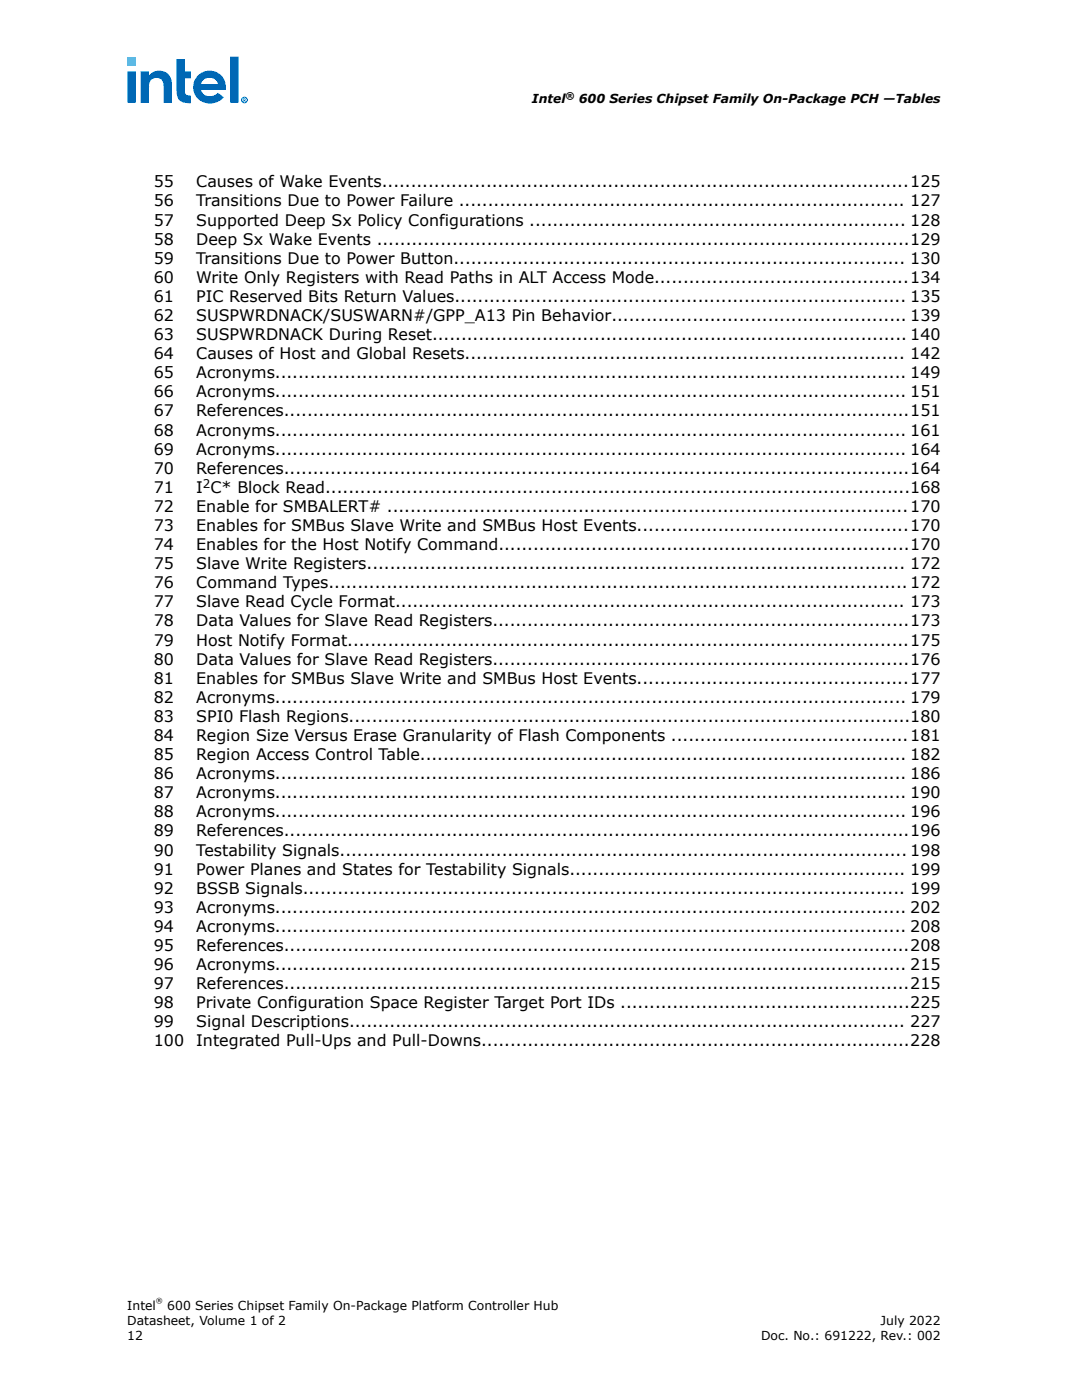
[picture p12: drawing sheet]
<svg xmlns="http://www.w3.org/2000/svg" width="216mm" height="279mm" viewBox="0 0 216 279" stroke-linecap="round" stroke-linejoin="round" font-family="sans-serif">
<defs><g id="words">
<g font-size="3.2">
<text x="30.7" y="37.4">55</text>
<text x="30.7" y="41.2">56</text>
<text x="39.2" y="37.4">Causes of Wake Events...........................................................................................125</text>
<text x="39.2" y="41.2">Transitions Due to Power Failure ............................................................................. 127</text>
<text x="30.7" y="45">57</text>
<text x="39.2" y="45">Supported Deep Sx Policy Configurations ................................................................. 128</text>
<text x="30.7" y="48.8">58</text>
<text x="30.7" y="52.6">59</text>
<text x="39.2" y="48.8">Deep Sx Wake Events ............................................................................................129</text>
<text x="39.2" y="52.6">Transitions Due to Power Button.............................................................................. 130</text>
<text x="30.7" y="56.4">60</text>
<text x="39.2" y="56.4">Write Only Registers with Read Paths in ALT Access Mode............................................134</text>
<text x="30.7" y="60.3">61</text>
<text x="30.7" y="64.1">62</text>
<text x="39.2" y="60.3">PIC Reserved Bits Return Values.............................................................................. 135</text>
<text x="39.2" y="64.1">SUSPWRDNACK/SUSWARN#/GPP_A13 Pin Behavior................................................... 139</text>
<text x="30.7" y="67.9">63</text>
<text x="30.7" y="71.7">64</text>
<text x="39.2" y="67.9">SUSPWRDNACK During Reset.................................................................................. 140</text>
<text x="39.2" y="71.7">Causes of Host and Global Resets............................................................................ 142</text>
<text x="30.7" y="75.5">65</text>
<text x="39.2" y="75.5">Acronyms............................................................................................................. 149</text>
<text x="30.7" y="79.3">66</text>
<text x="30.7" y="83.1">67</text>
<text x="39.2" y="79.3">Acronyms............................................................................................................. 151</text>
<text x="39.2" y="83.1">References............................................................................................................151</text>
<text x="30.7" y="86.9">68</text>
<text x="39.2" y="86.9">Acronyms............................................................................................................. 161</text>
<text x="30.7" y="90.7">69</text>
<text x="30.7" y="94.5">70</text>
<text x="39.2" y="90.7">Acronyms............................................................................................................. 164</text>
<text x="39.2" y="94.5">References............................................................................................................164</text>
<text x="30.7" y="98.4">71</text>
<text x="39.2" y="98.4">I C* Block Read.....................................................................................................168</text>
<text x="30.7" y="102.2">72</text>
<text x="30.7" y="106">73</text>
<text x="39.2" y="102.2">Enable for SMBALERT# ..........................................................................................170</text>
<text x="39.2" y="106">Enables for SMBus Slave Write and SMBus Host Events...............................................170</text>
<text x="30.7" y="109.8">74</text>
<text x="30.7" y="113.6">75</text>
<text x="39.2" y="109.8">Enables for the Host Notify Command.......................................................................170</text>
<text x="39.2" y="113.6">Slave Write Registers............................................................................................. 172</text>
<text x="30.7" y="117.4">76</text>
<text x="39.2" y="117.4">Command Types....................................................................................................172</text>
<text x="30.7" y="121.2">77</text>
<text x="30.7" y="125">78</text>
<text x="39.2" y="121.2">Slave Read Cycle Format........................................................................................ 173</text>
<text x="39.2" y="125">Data Values for Slave Read Registers........................................................................173</text>
<text x="30.7" y="128.8">79</text>
<text x="39.2" y="128.8">Host Notify Format.................................................................................................175</text>
<text x="30.7" y="132.6">80</text>
<text x="30.7" y="136.5">81</text>
<text x="39.2" y="132.6">Data Values for Slave Read Registers........................................................................176</text>
<text x="39.2" y="136.5">Enables for SMBus Slave Write and SMBus Host Events...............................................177</text>
<text x="30.7" y="140.3">82</text>
<text x="39.2" y="140.3">Acronyms............................................................................................................. 179</text>
<text x="30.7" y="144.1">83</text>
<text x="30.7" y="147.9">84</text>
<text x="39.2" y="144.1">SPI0 Flash Regions.................................................................................................180</text>
<text x="39.2" y="147.9">Region Size Versus Erase Granularity of Flash Components .........................................181</text>
<text x="30.7" y="151.7">85</text>
<text x="30.7" y="155.5">86</text>
<text x="39.2" y="151.7">Region Access Control Table.................................................................................... 182</text>
<text x="39.2" y="155.5">Acronyms............................................................................................................. 186</text>
<text x="30.7" y="159.3">87</text>
<text x="39.2" y="159.3">Acronyms............................................................................................................. 190</text>
<text x="30.7" y="163.1">88</text>
<text x="30.7" y="166.9">89</text>
<text x="39.2" y="163.1">Acronyms............................................................................................................. 196</text>
<text x="39.2" y="166.9">References............................................................................................................196</text>
<text x="30.7" y="170.7">90</text>
<text x="39.2" y="170.7">Testability Signals.................................................................................................. 198</text>
<text x="30.7" y="174.6">91</text>
<text x="30.7" y="178.4">92</text>
<text x="39.2" y="174.6">Power Planes and States for Testability Signals.......................................................... 199</text>
<text x="39.2" y="178.4">BSSB Signals........................................................................................................ 199</text>
<text x="30.7" y="182.2">93</text>
<text x="30.7" y="186">94</text>
<text x="39.2" y="182.2">Acronyms............................................................................................................. 202</text>
<text x="39.2" y="186">Acronyms............................................................................................................. 208</text>
<text x="30.7" y="189.8">95</text>
<text x="39.2" y="189.8">References............................................................................................................208</text>
<text x="30.7" y="193.6">96</text>
<text x="30.7" y="197.4">97</text>
<text x="39.2" y="193.6">Acronyms............................................................................................................. 215</text>
<text x="39.2" y="197.4">References............................................................................................................215</text>
<text x="30.7" y="201.2">98</text>
<text x="39.2" y="201.2">Private Configuration Space Register Target Port IDs ..................................................225</text>
<text x="30.7" y="205">99</text>
<text x="30.7" y="208.8">100</text>
<text x="39.2" y="205">Signal Descriptions................................................................................................ 227</text>
<text x="39.2" y="208.8">Integrated Pull-Ups and Pull-Downs..........................................................................228</text>
</g>
<g font-size="2.5">
<text x="106.1" y="20.5">Intel</text>
<text x="115.5" y="20.5">600 Series Chipset Family On-Package PCH —Tables</text>
<text x="25.4" y="261.4">Intel</text>
<text x="33.4" y="261.4">600 Series Chipset Family On-Package Platform Controller Hub</text>
<text x="25.4" y="264.4">Datasheet, Volume 1 of 2</text>
<text x="25.4" y="267.3">12</text>
<text x="151.9" y="267.3">Doc. No.: 691222, Rev.: 002</text>
<text x="175.7" y="264.4">July 2022</text>
</g>
<text font-size="2.4" x="40.5" y="97.3">2</text>
<text font-size="1.9" x="112.9" y="19.7">®</text>
<text font-size="1.4" x="31.1" y="260">®</text>
<text font-size="1.1" fill="#0068b5" x="48.4" y="20.3">R</text>
</g></defs>
<path d="M25.4 11.4h1.7v1.8h-1.7z" fill-rule="evenodd" fill="#00c7fd"/>
<path d="M40.4 16.1a1.77 1.77 0 0 1 3.1 .7h-3.4zM39.5 15.1a3.4 3.4 0 0 0-.1 4.6 3.4 3.4 0 0 0 4.6 .3l.7-.6-1.2-.9a1.94 1.94 0 0 1-3.4-.5h5a3.3 3.3 0 0 0-1.8-3.5 3.3 3.3 0 0 0-3.8 .6zM28.1 14.2v6.3h1.6v-3.3v.2a1.49 1.49 0 0 1 1.4-1.8 1.49 1.49 0 0 1 1.5 1.6v3.3h1.7v-3.5a2.57 2.57 0 0 0-1.6-2.7 2.57 2.57 0 0 0-3 .8v-.9zM45.9 11.3v9.2h1.7v-9.2zM35.2 11.8v6.1a2.2 2.2 0 0 0 1.7 2.6l1.2 .1v-1.5a.95 .95 0 0 1-1-.3 .95 .95 0 0 1-.2-.9v-2.3h1.2v-1.4h-1.2v-2.4zM25.4 14.2v6.3h1.7v-6.3z" fill-rule="evenodd" fill="#0068b5"/>
<circle cx="48.8" cy="20" r=".56" fill="none" stroke="#0068b5" stroke-width=".2"/>
<use href="#words"/>
</svg>
